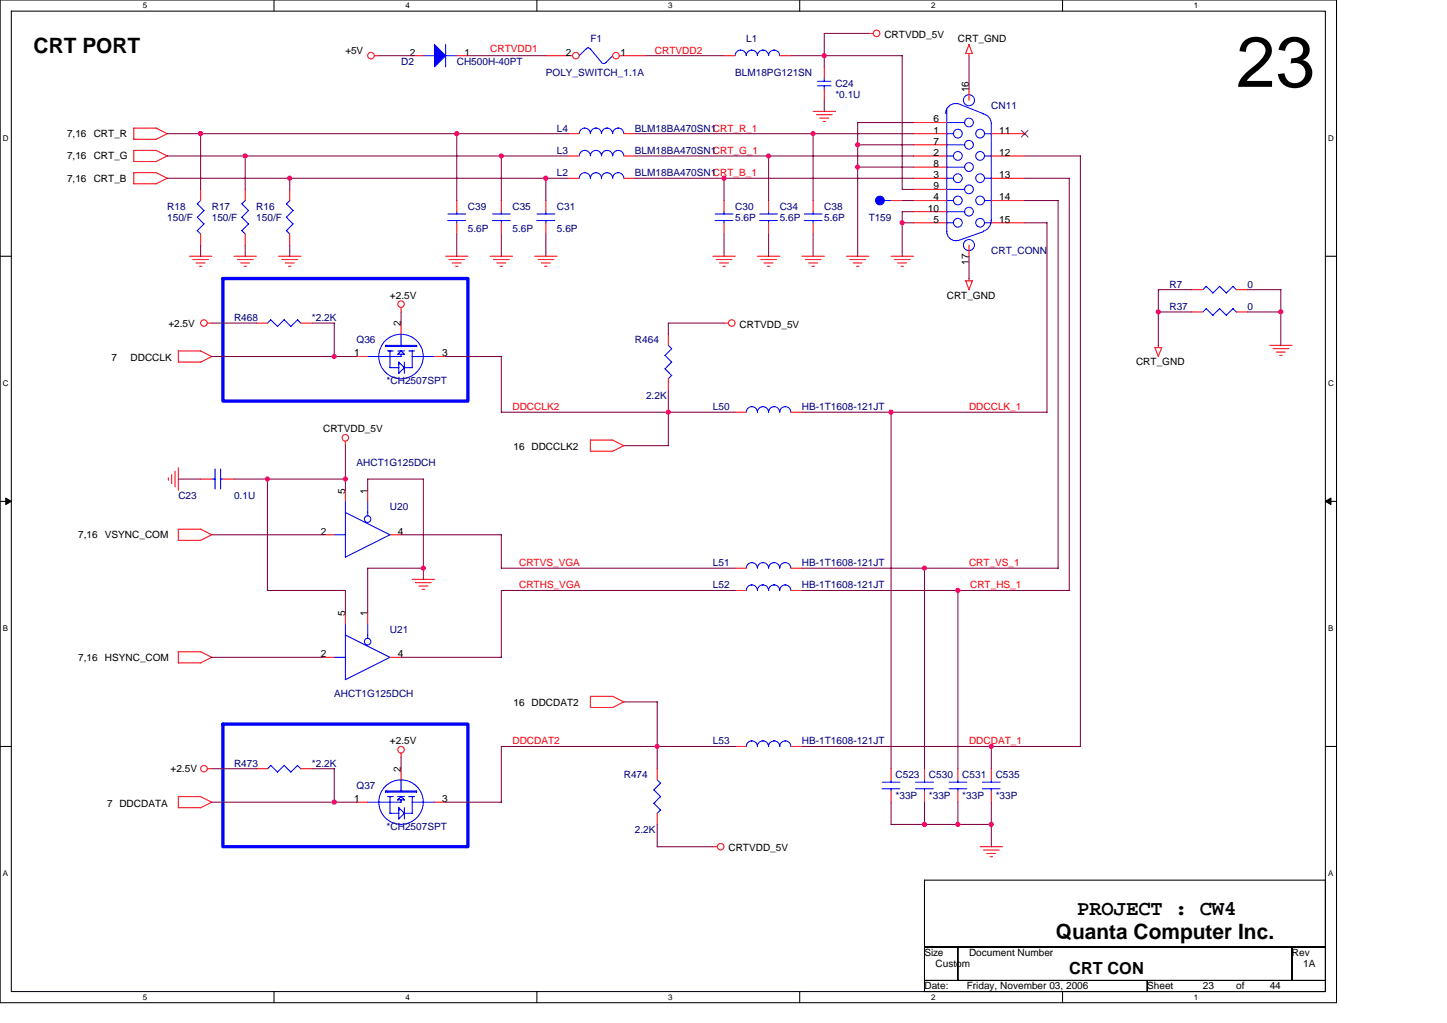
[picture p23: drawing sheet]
<svg xmlns="http://www.w3.org/2000/svg" width="297mm" height="210mm" viewBox="0 0 297 210" stroke-linecap="round" stroke-linejoin="round" font-family="sans-serif">
<defs><g id="words">
<text font-size="14.6" x="253.8" y="17.8">23</text>
<g font-size="4.3">
<text x="6.9" y="10.9">CRT PORT</text>
<text x="221.1" y="187.7">PROJECT : CW4</text>
<text x="216.7" y="192.6">Quanta Computer Inc.</text>
</g>
<text font-size="3.4" x="219.5" y="199.8">CRT CON</text>
<g font-size="2.1">
<text x="70.9" y="11">+5V</text>
<text x="84.2" y="11.4">2</text>
<text x="95.4" y="11.4">1</text>
<text x="116.2" y="11.4">2</text>
<text x="127.4" y="11.4">1</text>
<text x="181.5" y="7.8">CRTVDD_5V</text>
<text x="196.6" y="8.7">CRT_GND</text>
<text x="198.9" y="19" transform="rotate(-90 198.9 19)">16</text>
<text x="13.8" y="28.1">7,16</text>
<text x="19.2" y="28.1">CRT_R</text>
<text x="191.6" y="27.4">1</text>
<text x="191.6" y="25.1">6</text>
<text x="191.6" y="29.7">7</text>
<text x="205.1" y="27.4">11</text>
<text x="13.8" y="32.7">7,16</text>
<text x="19.2" y="32.7">CRT_G</text>
<text x="191.6" y="32">2</text>
<text x="191.6" y="34.3">8</text>
<text x="205.1" y="32">12</text>
<text x="13.8" y="37.3">7,16</text>
<text x="19.2" y="37.3">CRT_B</text>
<text x="191.6" y="36.6">3</text>
<text x="191.6" y="41.1">4</text>
<text x="191.6" y="38.8">9</text>
<text x="205.1" y="41.1">14</text>
<text x="205.1" y="36.6">13</text>
<text x="190.5" y="43.4">10</text>
<text x="191.6" y="45.7">5</text>
<text x="205.1" y="45.7">15</text>
<text x="198.9" y="54.3" transform="rotate(-90 198.9 54.3)">17</text>
<text x="80" y="61.3">+2.5V</text>
<text x="194.3" y="61.3">CRT_GND</text>
<text x="34.6" y="67">+2.5V</text>
<text x="82.3" y="67" transform="rotate(-90 82.3 67)">2</text>
<text x="151.8" y="67.2">CRTVDD_5V</text>
<text x="22.9" y="74.1">7</text>
<text x="26.8" y="74.1">DDCCLK</text>
<text x="72.7" y="73.1">1</text>
<text x="90.8" y="73.1">3</text>
<text x="233.2" y="75">CRT_GND</text>
<text x="66.3" y="88.7">CRTVDD_5V</text>
<text x="105.4" y="92.4">16 DDCCLK2</text>
<text x="70.9" y="101.3" transform="rotate(-90 70.9 101.3)">5</text>
<text x="75.5" y="101.3" transform="rotate(-90 75.5 101.3)">1</text>
<text x="16" y="110.4">7,16</text>
<text x="21.5" y="110.4">VSYNC_COM</text>
<text x="65.9" y="109.7">2</text>
<text x="81.7" y="109.7">4</text>
<text x="70.9" y="126.4" transform="rotate(-90 70.9 126.4)">5</text>
<text x="75.5" y="126.4" transform="rotate(-90 75.5 126.4)">1</text>
<text x="16" y="135.6">7,16</text>
<text x="21.5" y="135.6">HSYNC_COM</text>
<text x="65.9" y="134.9">2</text>
<text x="81.7" y="134.9">4</text>
<text x="105.4" y="144.9">16 DDCDAT2</text>
<text x="80" y="152.7">+2.5V</text>
<text x="35" y="158.4">+2.5V</text>
<text x="82.3" y="158.4" transform="rotate(-90 82.3 158.4)">2</text>
<text x="22" y="165.5">7 DDCDATA</text>
<text x="72.7" y="164.6">1</text>
<text x="90.8" y="164.6">3</text>
<text x="149.5" y="174.7">CRTVDD_5V</text>
<text x="189.8" y="196.2">Size</text>
<text x="198.9" y="196.2">Document Number</text>
<text x="265.2" y="196.2">Rev</text>
<text x="189.8" y="203">Date:</text>
<text x="192.1" y="198.4">Custom</text>
<text x="198.5" y="203">Friday, November 03, 2006</text>
<text x="235.5" y="203">Sheet</text>
<text x="246.9" y="203">23</text>
<text x="253.8" y="203">of</text>
<text x="260.6" y="203">44</text>
<text x="267.5" y="198.4">1A</text>
</g>
<g font-size="2.1" fill="#f00">
<text x="100.6" y="10.8">CRTVDD1</text>
<text x="134.4" y="11">CRTVDD2</text>
<text x="105.2" y="84.1">DDCCLK2</text>
<text x="198.9" y="84.1">DDCCLK_1</text>
<text x="106.6" y="116.1">CRTVS_VGA</text>
<text x="198.9" y="116.1">CRT_VS_1</text>
<text x="106.6" y="120.7">CRTHS_VGA</text>
<text x="199.2" y="120.7">CRT_HS_1</text>
<text x="105.2" y="152.7">DDCDAT2</text>
<text x="198.9" y="152.7">DDCDAT_1</text>
</g>
<g font-size="2.1" fill="#000080">
<text x="121.2" y="8.7">F1</text>
<text x="153.2" y="8.7">L1</text>
<text x="82.3" y="13.3">D2</text>
<text x="93.8" y="13.3">CH500H-40PT</text>
<text x="112.1" y="15.6">POLY_SWITCH_1.1A</text>
<text x="150.9" y="15.6">BLM18PG121SN</text>
<text x="171.5" y="17.8">C24</text>
<text x="171.5" y="20.1">*0.1U</text>
<text x="203.5" y="22.4">CN11</text>
<text x="114.3" y="27">L4</text>
<text x="130.3" y="27">BLM18BA470SN1CRT_R_1</text>
<text x="114.3" y="31.6">L3</text>
<text x="130.3" y="31.6">BLM18BA470SN1CRT_G_1</text>
<text x="114.3" y="36.1">L2</text>
<text x="130.3" y="36.1">BLM18BA470SN1CRT_B_1</text>
<text x="34.3" y="43">R18</text>
<text x="34.3" y="45.3">150/F</text>
<text x="43.5" y="43">R17</text>
<text x="43.5" y="45.3">150/F</text>
<text x="52.6" y="43">R16</text>
<text x="52.6" y="45.3">150/F</text>
<text x="96.1" y="43">C39</text>
<text x="96.1" y="47.6">5.6P</text>
<text x="105.2" y="43">C35</text>
<text x="105.2" y="47.6">5.6P</text>
<text x="114.3" y="43">C31</text>
<text x="114.3" y="47.6">5.6P</text>
<text x="150.9" y="43">C30</text>
<text x="150.9" y="45.3">5.6P</text>
<text x="160.1" y="43">C34</text>
<text x="160.1" y="45.3">5.6P</text>
<text x="169.2" y="43">C38</text>
<text x="169.2" y="45.3">5.6P</text>
<text x="178.3" y="45.3">T159</text>
<text x="203.5" y="52.1">CRT_CONN</text>
<text x="240.1" y="59">R7</text>
<text x="256.1" y="59">0</text>
<text x="48" y="65.8">R468</text>
<text x="64" y="65.8">*2.2K</text>
<text x="240.1" y="63.6">R37</text>
<text x="256.1" y="63.6">0</text>
<text x="73.2" y="70.4">Q36</text>
<text x="130.3" y="70.4">R464</text>
<text x="79.4" y="78.9">*CH2507SPT</text>
<text x="132.6" y="81.9">2.2K</text>
<text x="146.3" y="84.1">L50</text>
<text x="164.6" y="84.1">HB-1T1608-121JT</text>
<text x="73.2" y="95.6">AHCT1G125DCH</text>
<text x="36.6" y="102.4">C23</text>
<text x="48" y="102.4">0.1U</text>
<text x="80" y="104.7">U20</text>
<text x="146.3" y="116.1">L51</text>
<text x="164.6" y="116.1">HB-1T1608-121JT</text>
<text x="146.3" y="120.7">L52</text>
<text x="164.6" y="120.7">HB-1T1608-121JT</text>
<text x="80" y="129.9">U21</text>
<text x="68.6" y="143.1">AHCT1G125DCH</text>
<text x="146.3" y="152.7">L53</text>
<text x="164.6" y="152.7">HB-1T1608-121JT</text>
<text x="48" y="157.3">R473</text>
<text x="64" y="157.3">*2.2K</text>
<text x="73.2" y="161.9">Q37</text>
<text x="128.1" y="159.6">R474</text>
<text x="183.8" y="159.6">C523</text>
<text x="190.7" y="159.6">C530</text>
<text x="197.5" y="159.6">C531</text>
<text x="204.4" y="159.6">C535</text>
<text x="183.8" y="163.9">*33P</text>
<text x="190.7" y="163.9">*33P</text>
<text x="197.5" y="163.9">*33P</text>
<text x="204.4" y="163.9">*33P</text>
<text x="79.4" y="170.3">*CH2507SPT</text>
<text x="130.3" y="171">2.2K</text>
</g>
<g font-size="1.6">
<text x="29.3" y="1.7">5</text>
<text x="83.2" y="1.7">4</text>
<text x="137.2" y="1.7">3</text>
<text x="191.1" y="1.7">2</text>
<text x="245.1" y="1.7">1</text>
<text x=".6" y="28.9">D</text>
<text x="272.6" y="28.9">D</text>
<text x=".6" y="79.2">C</text>
<text x="272.6" y="79.2">C</text>
<text x=".6" y="129.5">B</text>
<text x="272.6" y="129.5">B</text>
<text x=".6" y="179.7">A</text>
<text x="272.6" y="179.7">A</text>
<text x="29.3" y="205.1">5</text>
<text x="83.2" y="205.1">4</text>
<text x="137.2" y="205.1">3</text>
<text x="191.1" y="205.1">2</text>
<text x="245.1" y="205.1">1</text>
</g>
</g></defs>
<path d="M0 0h274.4v205.7h-274.4zM2.3 2.3h269.8v201.2h-269.8z" fill="none" stroke="#000" stroke-width=".21"/>
<g fill="#fff">
<path d="M29.3 .2h.9v1.8h-.9z"/>
<path d="M29.3 203.7h.9v1.8h-.9z"/>
</g>
<path d="M56.3 0v2.3M56.3 203.5v2.2" fill="none" stroke="#000" stroke-width=".21"/>
<g fill="#fff">
<path d="M83.2 .2h.9v1.8h-.9z"/>
<path d="M83.2 203.7h.9v1.8h-.9z"/>
</g>
<path d="M110.2 0v2.3M110.2 203.5v2.2" fill="none" stroke="#000" stroke-width=".21"/>
<g fill="#fff">
<path d="M137.2 .2h.9v1.8h-.9z"/>
<path d="M137.2 203.7h.9v1.8h-.9z"/>
</g>
<path d="M164.2 0v2.3M164.2 203.5v2.2" fill="none" stroke="#000" stroke-width=".21"/>
<g fill="#fff">
<path d="M191.1 .2h.9v1.8h-.9z"/>
<path d="M191.1 203.7h.9v1.8h-.9z"/>
</g>
<path d="M218.1 0v2.3M218.1 203.5v2.2" fill="none" stroke="#000" stroke-width=".21"/>
<g fill="#fff">
<path d="M245.1 .2h.9v1.8h-.9z"/>
<path d="M245.1 203.7h.9v1.8h-.9z"/>
<path d="M.6 27.4h1.2v1.8h-1.2z"/>
<path d="M272.6 27.4h1.2v1.8h-1.2z"/>
<path d="M.6 77.7h1.2v1.8h-1.2z"/>
<path d="M272.6 77.7h1.2v1.8h-1.2z"/>
</g>
<path d="M0 52.6h2.3M272.1 52.6h2.3" fill="none" stroke="#000" stroke-width=".21"/>
<g fill="#fff">
<path d="M.6 128h1.1v1.8h-1.1z"/>
<path d="M272.6 128h1.1v1.8h-1.1z"/>
</g>
<path d="M0 102.9h2.3M272.1 102.9h2.3" fill="none" stroke="#000" stroke-width=".21"/>
<path d="M1.2 102.2l1.1 .7-1.1 .6zM272.1 102.9l1.1-.7v1.3z" fill="#000" stroke="#000" stroke-width=".21"/>
<g fill="#fff">
<path d="M.6 178.3h1.1v1.8h-1.1z"/>
<path d="M272.6 178.3h1.1v1.8h-1.1z"/>
</g>
<path d="M0 153.2h2.3M272.1 153.2h2.3M189.8 180.6h82.3v13.7h-82.3zM189.8 194.3h6.8v6.9h-6.8zM196.6 194.3h68.6v6.9h-68.6zM265.2 194.3h6.9v6.9h-6.9zM189.8 201.2h45.7v2.3h-45.7zM235.5 201.2h36.6v2.3h-36.6z" fill="none" stroke="#000" stroke-width=".21"/>
<path d="M45.8 57.1h50.3v25.2h-50.3zM45.8 148.6h50.3v25.1h-50.3z" fill="none" stroke="#00f" stroke-width=".68"/>
<g fill="none" stroke="#f00" stroke-width=".21">
<path d="M76.9 11.4h.9M84.6 11.4h2.3M93.8 11.4h2.3M112.1 11.4h5.4M127.1 11.4h5.5M148.6 11.4h2.3M160.1 11.4h2.2M169.2 13.7v2.3M169.2 18.3v2.3M178.3 6.9h1M198.9 11v.5M198.9 18.3v2.3"/>
<path d="M199.6 11l-.7-1.9-.7 1.9h1.4M34.3 27.4l-2.3-1.1h-4.5v2.3h4.6M34.3 32l-2.3-1.1h-4.5v2.3l4.6-.1M34.3 36.6l-2.3-1.2h-4.5v2.3h4.6M34.4 27.4l-2.4 1.2M34.4 36.6l-2.4 1.1M34.4 32l-2.4 1.1M41.2 38.9v2.2M50.3 38.9v2.2M59.5 38.9v2.2M116.6 36.6h2.3M116.6 32h2.3"/>
<path d="M116.6 27.4h2.3M128.1 36.6h2.2M128.1 32h2.2M128.1 27.4h2.2M166.9 22.9h4.6M167.6 23.5h3.2M168.3 24.2h1.8M169 24.9h.5M187.5 36.6h6.8M187.5 32h6.8M187.5 27.4h6.8M187.5 25.1h6.8"/>
<path d="M187.5 29.7h6.8M187.5 34.3h6.8M187.5 38.9h6.8M203.5 36.6h6.9M203.5 32h6.9M203.5 27.4h6.9M38.9 52.6h4.6M39.6 53.3h3.2M40.3 54h1.8M41 54.6h.4M41.2 48v2.3M48 52.6h4.6"/>
<path d="M48.7 53.3h3.3M49.4 54h1.8M50.1 54.6h.5M50.3 48v2.3M57.2 52.6h4.6M57.9 53.3h3.2M58.5 54h1.9M59.2 54.6h.5M59.5 48v2.3M91.5 52.6h4.6M92.2 53.3h3.2M92.8 54h1.9"/>
<path d="M93.5 54.6h.5M93.8 41.1v2.3M93.8 45.7v2.3M100.6 52.6h4.6M101.3 53.3h3.2M102 54h1.8M102.7 54.6h.5M102.9 41.1v2.3M102.9 45.7v2.3M109.8 52.6h4.6M110.4 53.3h3.3M111.1 54h1.9"/>
<path d="M111.8 54.6h.5M112.1 41.1v2.3M112.1 45.7v2.3M146.3 52.6h4.6M147 53.3h3.3M147.7 54h1.8M148.4 54.6h.5M148.6 41.1v2.3M148.6 45.7v2.3M155.5 52.6h4.6M156.2 53.3h3.2M156.8 54h1.9"/>
<path d="M157.5 54.6h.5M157.8 41.1v2.3M157.8 45.7v2.3M164.6 52.6h4.6M165.3 53.3h3.2M166 54h1.8M166.7 54.6h.5M166.9 41.1v2.3M166.9 45.7v2.3M173.8 52.6h4.6M174.5 53.3h3.2M175.1 54h1.9"/>
<path d="M175.8 54.6h.5M182.9 52.6h4.6M182.9 41.1h2.3M183.6 53.3h3.2M184.3 54h1.8M185 54.6h.5M187.5 45.7h6.8M187.5 41.1h6.8M187.5 43.4h6.8M198.2 57.6l.7 1.8M198.2 57.6h1.4M198.9 50.3v2.3"/>
<path d="M198.9 57.1v.5M199.6 57.6l-.7 1.9M203.5 45.7h6.9M203.5 41.1h6.9M244.6 59.4h2.3M253.8 59.4h2.3M42.6 66.3h.9M43.5 73.2l-2.3 1.1M43.5 73.2l-2.3-1.2h-4.6v2.3h4.6M52.6 66.3h2.3M61.8 66.3h2.2M73.2 73.2h2.3"/>
<path d="M82.3 63.1v.9M82.3 66.3v2.3M89.2 73.2h2.3M137.2 68.6v2.3M137.2 77.7v2.3M148.6 66.3h.9M237.8 73.2l-.7-1.9h1.4l-.7 1.9M237.8 70.8v.5M244.6 64h2.3M253.8 64h2.3M260.6 70.9h4.6M261.3 71.5h3.3"/>
<path d="M262 72.2h1.8M262.7 72.9h.5M34.6 98v.5M35.2 97.4v1.8M35.9 96.7v3.2M36.6 96v4.6M41.2 98.3h2.3M45.8 98.3h2.2M70.9 90.5v1M121.2 92.6h4.6M128.1 91.4l-2.4 1.2M128.1 91.5l-2.3-1.2h-4.6v2.3"/>
<path d="M150.9 84.6h2.3M162.3 84.6h2.3M41.2 108.6l2.3 1.1M41.2 108.6h-4.6v2.3M43.5 109.7l-2.3 1.2h-4.6M66.3 109.7h2.3M70.9 100.6v2.3M75.5 100.6v2.3M80 109.7h2.3M84.6 118.9h4.6M85.3 119.5h3.2M150.9 116.6h2.3"/>
<path d="M162.3 116.6h2.3M41.2 133.7l2.3 1.2M41.2 133.7h-4.6v2.3M43.5 134.9l-2.3 1.1h-4.6M66.3 134.9h2.3M70.9 125.7v2.3M75.5 125.7v2.3M80 134.9h2.3M86 120.2h1.8M86.7 120.9h.4M150.9 121.2h2.3M162.3 121.2h2.3"/>
<path d="M42.6 157.7h.9M52.6 157.7h2.3M61.8 157.7h2.2M82.3 154.5v1M82.3 157.7v2.3M121.2 145.2h4.6M128.1 144l-2.4 1.2M128.1 144l-2.3-1.1h-4.6v2.3M134.9 157.7v2.3M150.9 153.2h2.3M162.3 153.2h2.3M182.9 157.7v2.3"/>
<path d="M189.8 157.7v2.3M196.6 157.7v2.3M203.5 157.7v2.3M36.6 163.4v2.3h4.6M36.6 163.4h4.6l2.3 1.2M43.5 164.6l-2.3 1.2M73.2 164.6h2.3M89.2 164.6h2.3M134.9 166.9v2.3M146.3 173.7h1M182.9 162.3v2.3M189.8 162.3v2.3"/>
<path d="M196.6 162.3v2.3M201.2 173.7h4.6M201.9 174.4h3.2M202.6 175.1h1.8M203.3 175.8h.4M203.5 162.3v2.3"/>
<circle cx="76.2" cy="11.4" r=".67"/>
<circle cx="118.2" cy="11.4" r=".67"/>
<circle cx="126.5" cy="11.4" r=".67"/>
<circle cx="179.9" cy="6.8" r=".67"/>
<circle cx="41.9" cy="66.3" r=".67"/>
<circle cx="82.3" cy="62.4" r=".67"/>
<circle cx="150.2" cy="66.3" r=".67"/>
<circle cx="70.9" cy="89.8" r=".67"/>
<circle cx="41.9" cy="157.7" r=".67"/>
<circle cx="82.3" cy="153.8" r=".67"/>
<circle cx="147.9" cy="173.7" r=".67"/>
</g>
<g fill="none" stroke="#00f" stroke-width=".21">
<path d="M86.9 11.4h2.3M91.5 9.1v4.6M91.5 11.4h2.3M120.3 10.1l-1.4 1.4M121.1 10.1l-.4-.3-.4 .3M121.2 10.1l2.3 2.7M123.4 12.8l.5 .2 .5-.2M125.8 11.4l-1.4 1.4M150.9 11.4a1.13 1.13 0 0 1 1.1-1.1h.1a1.15 1.15 0 0 1 1.1 1.1 1.13 1.13 0 0 1 1.1-1.1 1.15 1.15 0 0 1 1.2 1.1 1.13 1.13 0 0 1 1.1-1.1 1.15 1.15 0 0 1 1.2 1.1 1.13 1.13 0 0 1 1.1-1.1 1.15 1.15 0 0 1 1.2 1.1M167.8 16.7h2.8M167.8 17.6h2.8M169.2 16v.7"/>
<path d="M169.2 17.6v.7M118.9 36.6a1.13 1.13 0 0 1 1.1-1.2h.1a1.15 1.15 0 0 1 1.1 1.2 1.13 1.13 0 0 1 1.1-1.2 1.15 1.15 0 0 1 1.2 1.2 1.13 1.13 0 0 1 1.1-1.2 1.15 1.15 0 0 1 1.2 1.2 1.13 1.13 0 0 1 1.1-1.2 1.15 1.15 0 0 1 1.2 1.2M118.9 32a1.13 1.13 0 0 1 1.1-1.1h.1a1.15 1.15 0 0 1 1.1 1.1 1.13 1.13 0 0 1 1.1-1.1 1.15 1.15 0 0 1 1.2 1.1 1.13 1.13 0 0 1 1.1-1.1 1.15 1.15 0 0 1 1.2 1.1 1.13 1.13 0 0 1 1.1-1.1 1.15 1.15 0 0 1 1.2 1.1M118.9 27.4a1.13 1.13 0 0 1 1.1-1.1h.1a1.15 1.15 0 0 1 1.1 1.1 1.13 1.13 0 0 1 1.1-1.1 1.15 1.15 0 0 1 1.2 1.1 1.13 1.13 0 0 1 1.1-1.1 1.15 1.15 0 0 1 1.2 1.1 1.13 1.13 0 0 1 1.1-1.1 1.15 1.15 0 0 1 1.2 1.1M194.3 25.1h3.7M194.3 27.4h1.4M194.3 32h1.4M194.3 29.7h3.7M194.3 34.3h3.7M194.3 36.6h1.4M194.3 38.9h3.7M194.3 22.4v25.2"/>
<path d="M196.6 21.3h-.5a2.05 2.05 0 0 0-2 2M196.6 21.3l5.3 2M201.8 23.4a2.06 2.06 0 0 1 1.7 2v19.9M202.1 27.4h1.4M202.1 32h1.4M202.1 36.6h1.4M40.5 44.6l1.4 1.3-1.4 1.4 .7 .7M41.2 41.1l-.7 .7 1.4 1.4M41.9 43.2l-1.4 1.4M49.6 47.3l.7 .7M49.6 44.6l1.4 1.3-1.3 1.4M49.6 41.8l1.4 1.4"/>
<path d="M50.4 41.1l-.7 .7M51 43.2l-1.3 1.4M58.8 47.3l.7 .7M58.8 44.6l1.4 1.4M58.8 41.8l1.4 1.4M59.5 41.1l-.7 .7M60.2 45.9l-1.4 1.4M60.2 43.2l-1.4 1.4M91.9 45.3h3.7M91.9 43.9h3.7M93.8 43.4v.5M93.8 45.2v.5"/>
<path d="M101.1 45.3h3.6M101.1 43.9h3.7M102.9 43.4v.5M102.9 45.2v.5M110.2 45.3h3.7M110.2 43.9h3.7M112.1 43.4v.5M112.1 45.2v.5M146.8 45.3h3.6M146.8 43.9h3.7M148.6 43.4v.5M148.6 45.2v.5"/>
<path d="M155.9 45.3h3.7M156 43.9h3.6M157.8 43.4v.5M157.8 45.2v.5M165.1 45.3h3.6M165.1 43.9h3.7M166.9 43.4v.5M166.9 45.2v.5M181.5 41.1h1.4M194.3 47.5a1.85 1.85 0 0 0 1.8 1.9l.5-.1M194.3 41.1h1.4M194.3 43.4h3.7"/>
<path d="M194.3 45.7h1.4M201.9 47.5l-5.3 1.9M202.1 41.1h1.4M202.1 45.7h1.4M203.5 45.2v.1a2.29 2.29 0 0 1-1.7 2.1M246.9 59.4l.7-.7 1.4 1.4M250.4 58.8l1.4 1.3M250.4 58.7l-1.4 1.4M253.8 59.5l-.7-.8-1.4 1.4M55.6 65.6l-.7 .7M58.3 65.6l1.4 1.4M58.4 65.6l-1.4 1.4-1.4-1.4"/>
<path d="M61.1 65.6l.7 .7M61.1 65.6l-1.4 1.4M75.5 73.2h6.9M79.1 70.9h6.4v.2M79.1 70.8v.3h6.4M79.6 72h1.1M80 75.4h1.9M80 72v3.4M81.6 72h1.4M81.8 74.3l1.2 1.1-1.2 1.2M81.9 74.3v2.3M82.3 72l.7 .7"/>
<path d="M82.3 68.6v2.3M82.3 72.7v.5M82.4 72l-.7 .7h1.3M83 74.3v2.3M83.9 72h1.2M84.6 73.2h4.6M84.6 72v3.5l-1.6-.1M136.5 75.7l1.4 1.4M137.2 70.9l.7 .7-1.4 1.3 1.4 1.4-1.4 1.4M137.9 77l-.7 .7M246.9 64l.7-.7 1.4 1.4M250.4 63.3l1.4 1.4"/>
<path d="M250.4 63.3l-1.4 1.4M253.8 64l-.7-.7-1.4 1.4M43.5 98.3h.7M44.2 96.2v4.2M45.3 98.3h.5M45.3 96.2v4.2M153.2 84.6a1.13 1.13 0 0 1 1.1-1.2 1.15 1.15 0 0 1 1.2 1.2 1.13 1.13 0 0 1 1.1-1.2 1.15 1.15 0 0 1 1.2 1.2 1.13 1.13 0 0 1 1.1-1.2 1.15 1.15 0 0 1 1.2 1.2 1.13 1.13 0 0 1 1.1-1.2 1.15 1.15 0 0 1 1.1 1.2M68.6 109.7h2.3M70.9 102.8v11.5M70.9 105.2l9.2 4.5M75.5 102.8v3M80 109.7l-9.1 4.6"/>
<path d="M153.2 116.6a1.13 1.13 0 0 1 1.1-1.2 1.15 1.15 0 0 1 1.2 1.2 1.13 1.13 0 0 1 1.1-1.2 1.15 1.15 0 0 1 1.2 1.2 1.13 1.13 0 0 1 1.1-1.2 1.15 1.15 0 0 1 1.2 1.2 1.13 1.13 0 0 1 1.1-1.2 1.15 1.15 0 0 1 1.1 1.2M68.6 134.9h2.3M70.9 128v11.4M70.9 130.3l9.2 4.6M75.5 128v3M80 134.9l-9.1 4.6M153.2 121.1a1.13 1.13 0 0 1 1.1-1.1 1.15 1.15 0 0 1 1.2 1.1 1.13 1.13 0 0 1 1.1-1.1 1.15 1.15 0 0 1 1.2 1.1 1.13 1.13 0 0 1 1.1-1.1 1.15 1.15 0 0 1 1.2 1.1 1.13 1.13 0 0 1 1.1-1.1 1.15 1.15 0 0 1 1.1 1.1M54.9 157.7l.7-.7 1.4 1.4 1.4-1.4 1.3 1.4M61.1 157.1l.7 .7M61.1 157l-1.4 1.4M153.2 153.1a1.13 1.13 0 0 1 1.1-1.1 1.15 1.15 0 0 1 1.2 1.1 1.13 1.13 0 0 1 1.1-1.1 1.15 1.15 0 0 1 1.2 1.1 1.13 1.13 0 0 1 1.1-1.1 1.15 1.15 0 0 1 1.2 1.1 1.13 1.13 0 0 1 1.1-1.1 1.15 1.15 0 0 1 1.1 1.1M75.5 164.6h6.9"/>
<path d="M79.1 162.3h6.4v.3M79.1 162.3v.2h6.4M79.6 163.4h1.1M80 166.9h1.9M80 163.4v3.5M81.6 163.4h1.4M81.9 165.7l1.1 1.2-1.1 1.1zM82.3 163.4l.7 .7M82.3 160v2.3M82.3 164.1v.5M82.4 163.4l-.7 .7h1.3M83 165.7v2.3"/>
<path d="M83.9 163.4h1.2M84.6 163.4v3.5h-1.6M84.6 164.6h4.6M134.2 162.1l1.4 1.4-1.4 1.3M134.2 164.8l1.4 1.4-.7 .7M134.9 160l.7 .7M135.6 160.7l-1.4 1.4M181.1 161.8h3.6M181.1 160.5h3.7M182.9 160v.5M182.9 161.8v.5M187.9 161.8h3.7"/>
<path d="M188 160.5h3.6M189.8 160v.5M189.8 161.8v.5M194.8 161.8h3.7M194.8 160.5h3.7M196.6 160v.5M196.6 161.8v.5M201.7 161.8h3.6M201.7 160.5h3.6M203.5 160v.5M203.5 161.8v.5"/>
<circle cx="196.6" cy="32" r=".9"/>
<circle cx="196.6" cy="36.6" r=".9"/>
<circle cx="196.6" cy="27.4" r=".9"/>
<circle cx="198.9" cy="20.6" r="1.14"/>
<circle cx="198.9" cy="25.1" r=".9"/>
<circle cx="198.9" cy="38.8" r=".9"/>
<circle cx="198.9" cy="34.3" r=".9"/>
<circle cx="198.9" cy="29.7" r=".9"/>
<circle cx="201.2" cy="32" r=".9"/>
<circle cx="201.2" cy="36.6" r=".9"/>
<circle cx="201.2" cy="27.4" r=".9"/>
<circle cx="196.6" cy="41.1" r=".9"/>
<circle cx="196.6" cy="45.7" r=".9"/>
<circle cx="198.9" cy="50.3" r="1.14"/>
<circle cx="198.9" cy="43.4" r=".9"/>
<circle cx="201.2" cy="41.1" r=".9"/>
<circle cx="201.2" cy="45.7" r=".9"/>
<circle cx="82.3" cy="73.1" r="4.6"/>
<circle cx="75.5" cy="106.5" r=".67"/>
<circle cx="75.5" cy="131.7" r=".67"/>
<circle cx="82.3" cy="164.6" r="4.6"/>
</g>
<path d="M209.7 26.8l1.3 1.3M211 26.8l-1.3 1.3" fill="none" stroke="#804000" stroke-width=".21"/>
<g fill="#00f" stroke="#00f" stroke-width=".21">
<path d="M89.2 9.1l2.3 2.3-2.3 2.3z" fill-rule="evenodd"/>
<circle cx="180.6" cy="41.1" r=".9"/>
</g>
<g fill="none" stroke="#800040" stroke-width=".21">
<path d="M77.8 11.4h6.8M96.1 11.4h16M132.6 11.4h16.1M162.3 11.4h22.9v27.5M178.4 6.9h-9.2v6.8M198.9 11.4v6.9M34.3 32h82.3M34.3 36.6h82.3M34.3 27.4h82.3M41.2 27.4v11.5M50.3 32v6.9M59.5 36.6v2.3"/>
<path d="M93.8 27.4v13.8M102.9 32v9.2M112.1 36.6v4.6M130.3 32h57.2M130.3 36.6h57.2M130.3 27.4h57.2M148.6 36.6v4.6M157.8 32v9.2M166.9 27.4v13.8M169.2 20.6v2.3M176.1 29.7h11.4M176.1 34.3h11.4"/>
<path d="M185.2 38.9h2.3M187.5 25.1h-11.4v27.5M210.4 32h11.4v121.2M210.4 36.6h9.1v84.6h-54.9M41.2 50.3v2.3M50.3 50.3v2.3M59.5 50.3v2.3M93.8 48v4.6M102.9 48v4.6M112.1 48v4.6M148.6 48v4.6M157.8 48v4.6"/>
<path d="M166.9 48v4.6M185.2 41.1h2.3M185.2 45.7h2.3M187.5 43.4h-2.3v9.2M198.9 52.6v4.6M210.4 41.1h6.8M210.4 45.7h4.5v38.9M217.2 41.1v75.5M244.7 59.4h-6.9v11.5M256.1 59.4h6.8M262.9 59.4v11.5M43.5 66.3h9.1"/>
<path d="M43.5 73.2h29.7M64 66.3h4.6M68.6 66.3v6.9M82.3 64v2.3M91.5 73.2h11.4M102.9 73.2v11.4M148.7 66.3h-11.5v2.3M237.8 64h6.9M256.1 64h6.8M36.6 98.3h4.6M48 98.3h22.9M54.9 98.3v22.9h16v4.6"/>
<path d="M70.9 91.4v9.2M86.9 98.3v20.6M86.9 98.3h-11.4v2.3M102.9 84.6h48M128.1 91.4h9.1M137.2 80v11.5M164.6 84.6h50.3M182.9 84.6v73.2M43.5 109.7h22.9M82.3 109.7h20.6M86.9 116.6h-11.4v9.2M102.9 109.7v6.9h48"/>
<path d="M164.6 116.6h52.6M189.8 116.6v41.2M43.5 134.9h22.9M82.3 134.9h20.6M150.9 121.2h-48v13.7M196.6 121.2v36.6M43.5 157.7h9.1M64 157.7h4.6M68.6 157.7v6.9M82.3 155.4v2.4M128.1 144h6.8v13.8M150.9 153.2h-48v11.4"/>
<path d="M164.6 153.2h57.2M203.5 153.2v4.6M43.5 164.6h29.7M91.5 164.6h11.4M134.9 169.2v4.6M134.9 173.7h11.5M182.9 169.2h20.6M182.9 164.6v4.6M189.8 164.6v4.6M196.6 164.6v4.6M203.5 164.6v9.2"/>
</g>
<g fill="#f0f" stroke="#f0f" stroke-width=".21">
<circle cx="59.5" cy="36.6" r=".46"/>
<circle cx="237.8" cy="64" r=".46"/>
<circle cx="68.6" cy="164.6" r=".46"/>
<circle cx="50.3" cy="32" r=".46"/>
<circle cx="166.9" cy="27.4" r=".46"/>
<circle cx="189.8" cy="169.2" r=".46"/>
<circle cx="189.8" cy="116.6" r=".46"/>
<circle cx="196.6" cy="121.1" r=".46"/>
<circle cx="68.6" cy="73.1" r=".46"/>
<circle cx="203.5" cy="153.1" r=".46"/>
<circle cx="176" cy="34.3" r=".46"/>
<circle cx="196.6" cy="169.2" r=".46"/>
<circle cx="134.9" cy="153.1" r=".46"/>
<circle cx="182.9" cy="84.6" r=".46"/>
<circle cx="86.9" cy="116.6" r=".46"/>
<circle cx="185.2" cy="45.7" r=".46"/>
<circle cx="203.5" cy="169.2" r=".46"/>
<circle cx="157.8" cy="32" r=".46"/>
<circle cx="41.2" cy="27.4" r=".46"/>
<circle cx="102.9" cy="32" r=".46"/>
<circle cx="169.2" cy="11.4" r=".46"/>
<circle cx="176" cy="29.7" r=".46"/>
<circle cx="137.2" cy="84.6" r=".46"/>
<circle cx="148.6" cy="36.6" r=".46"/>
<circle cx="112" cy="36.6" r=".46"/>
<circle cx="93.8" cy="27.4" r=".46"/>
<circle cx="262.9" cy="64" r=".46"/>
<circle cx="54.9" cy="98.3" r=".46"/>
<circle cx="70.9" cy="98.3" r=".46"/>
</g>
<use href="#words"/>
</svg>
